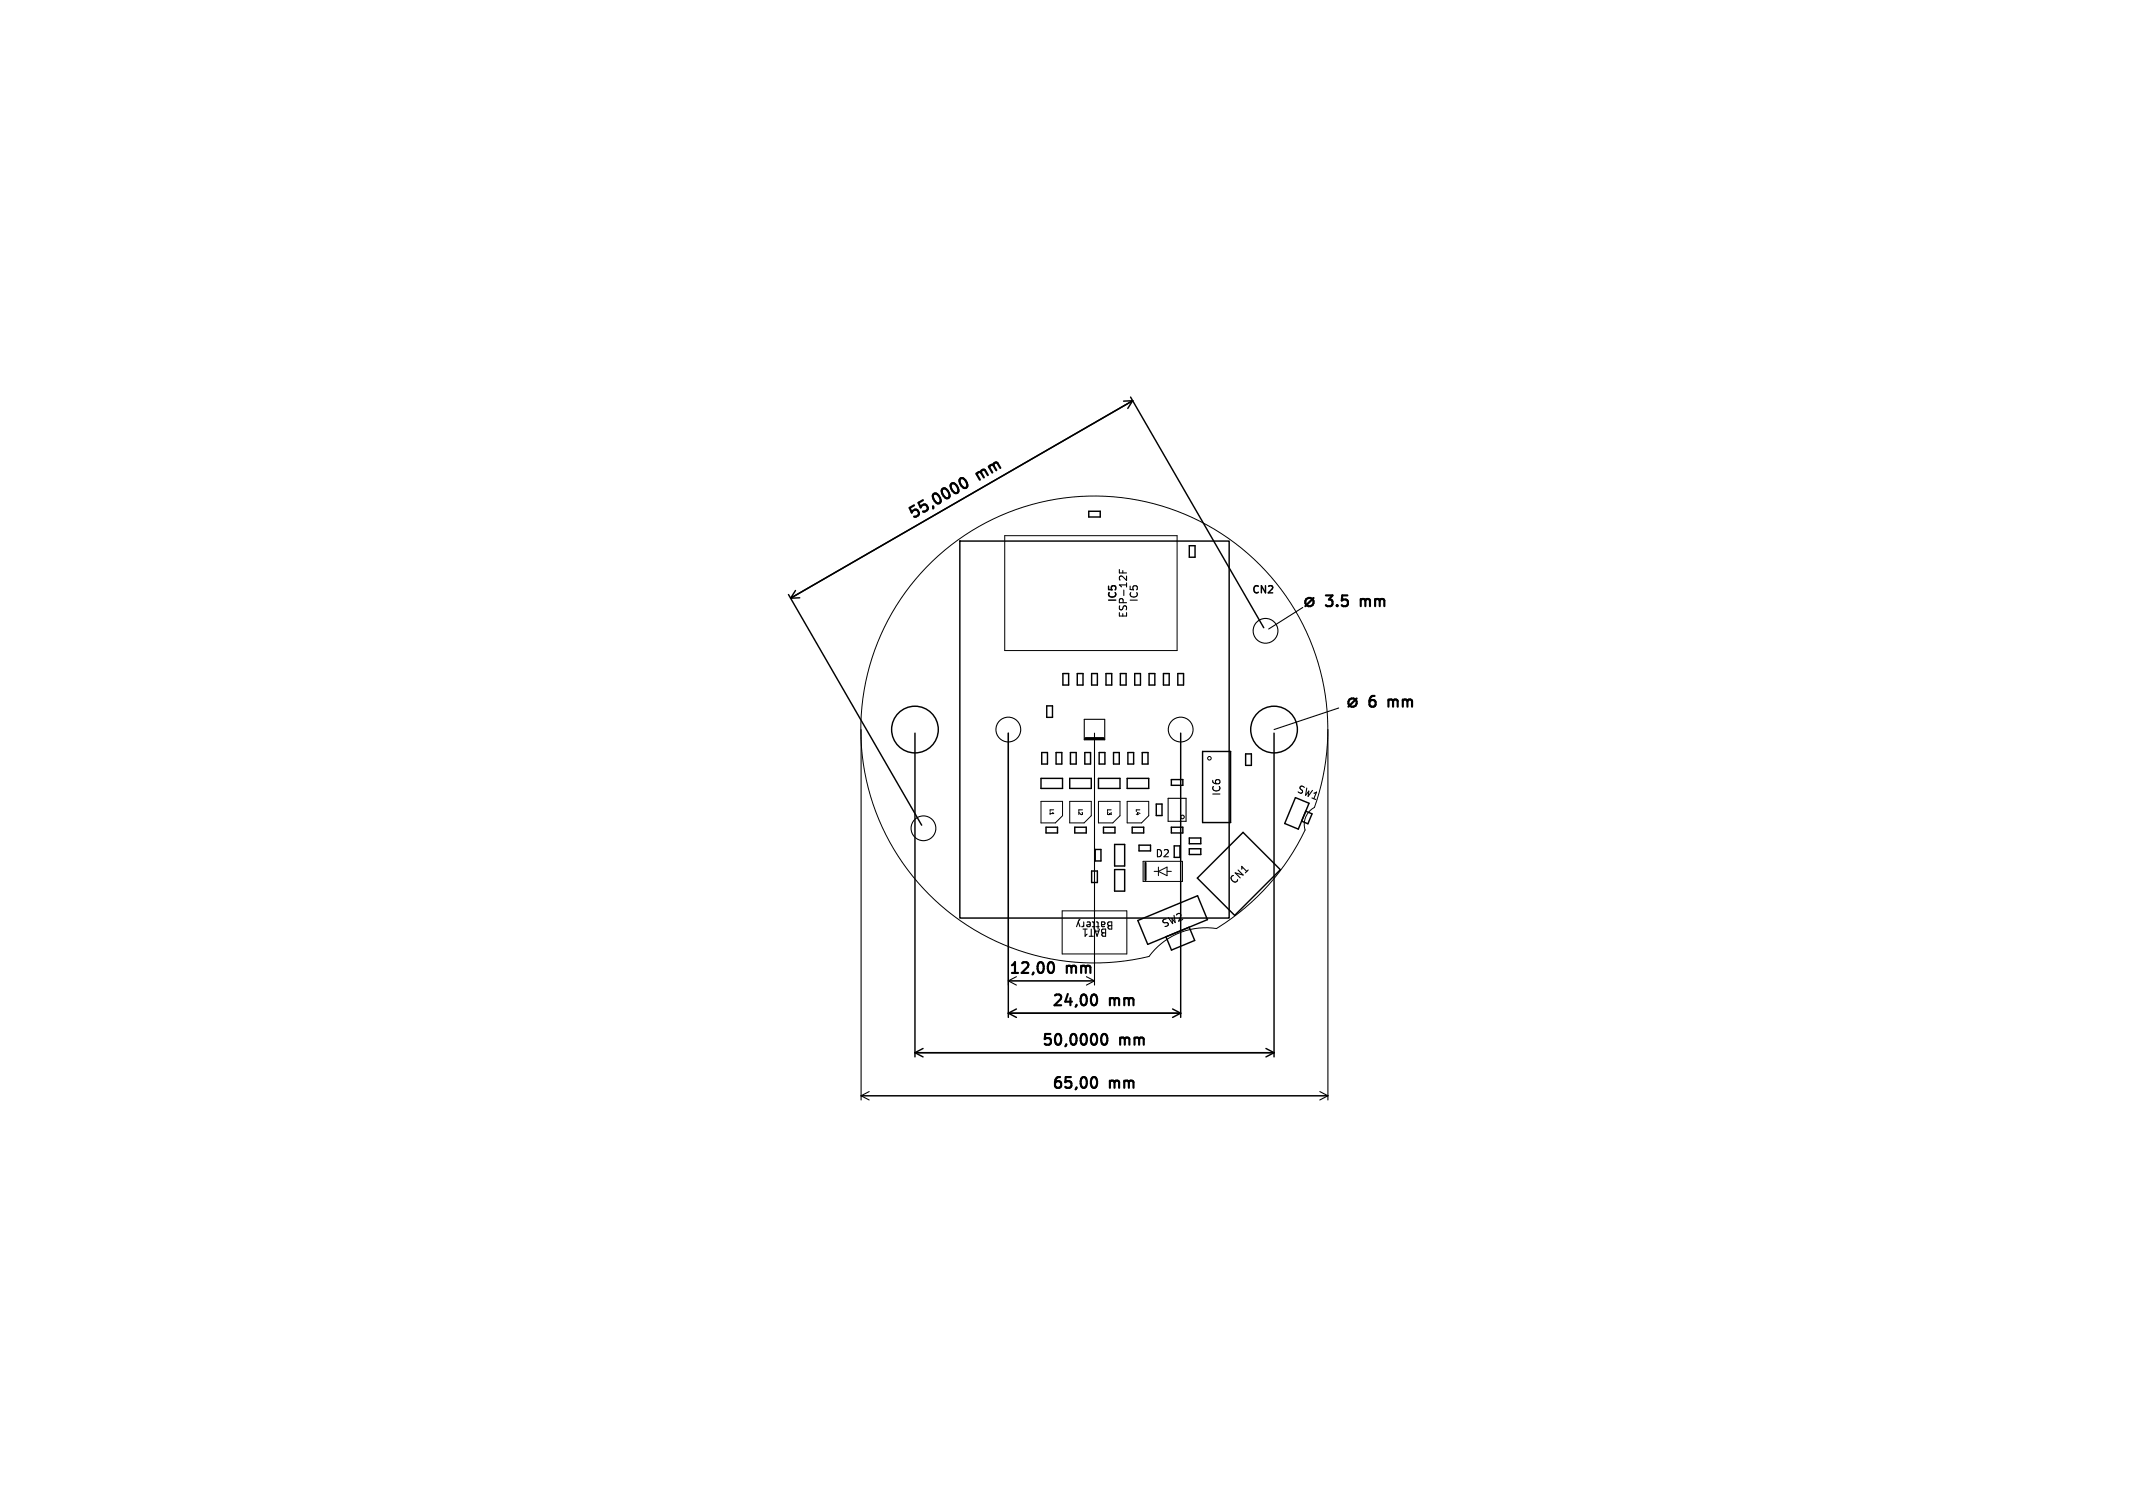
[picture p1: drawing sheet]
<svg xmlns="http://www.w3.org/2000/svg" width="297mm" height="210mm" viewBox="0 0 297 210" stroke-linecap="round" stroke-linejoin="round" font-family="sans-serif">
<defs><g id="words">
<g font-size="2.1">
<text x="136.5" y="67.3" transform="rotate(-30 136.5 67.3)">mm</text>
<text x="127.1" y="72.7" transform="rotate(-30 127.1 72.7)">55,0000</text>
<text x="190" y="84.6">mm</text>
<text x="193.9" y="98.6">mm</text>
<text x="140.4" y="135.9">12,00</text>
<text x="148.4" y="135.9">mm</text>
<text x="146.4" y="140.4">24,00</text>
<text x="154.4" y="140.4">mm</text>
<text x="145" y="145.9">50,0000</text>
<text x="155.8" y="145.9">mm</text>
<text x="146.4" y="151.9">65,00</text>
<text x="154.4" y="151.9">mm</text>
</g>
<g font-size="1.4">
<text x="155.6" y="84" transform="rotate(-90 155.6 84)">IC5</text>
<text x="158.6" y="83.9" transform="rotate(-90 158.6 83.9)">IC5</text>
<text x="174.3" y="82.8">CN2</text>
<text x="157.1" y="86.1" transform="rotate(-90 157.1 86.1)">ESP-12F</text>
<text x="170.1" y="110.9" transform="rotate(-90 170.1 110.9)">IC6</text>
<text x="180.4" y="110.4" transform="rotate(22 180.4 110.4)">SW1</text>
<text x="160.8" y="119.5">D2</text>
<text x="171.9" y="123.4" transform="rotate(-45 171.9 123.4)">CN1</text>
<text x="154.3" y="129.2" transform="rotate(-180 154.3 129.2)">BAT1</text>
<text x="155.1" y="128.2" transform="rotate(-180 155.1 128.2)">Battery</text>
<text x="162.1" y="129.4" transform="rotate(-22 162.1 129.4)">SW2</text>
</g>
<g font-size=".7">
<text x="146" y="112.6" transform="rotate(90 146 112.6)">L1</text>
<text x="150" y="112.6" transform="rotate(90 150 112.6)">L2</text>
<text x="154" y="112.6" transform="rotate(90 154 112.6)">L3</text>
<text x="158" y="112.6" transform="rotate(90 158 112.6)">L4</text>
</g>
</g></defs>
<g fill="none" stroke="#000" stroke-width=".2">
<path d="M157.4 55.3l18.6 32.1M157.7 55.8l-47.6 27.5M157.7 55.8l-.7 1.1M157.7 55.8l-1.3 .1M133.6 75.4h37.6v52.4h-37.6zM151.6 71.2h1.6v.8h-1.6zM165.6 76h.8v1.6h-.8zM109.8 82.8l18.5 32.1M110.8 82.2l-.7 1.1M111.4 83.3h-1.3M145.8 98.3h.8v1.6h-.8zM148 93.8h.8v1.6h-.8z"/>
<path d="M150 93.8h.8v1.6h-.8zM152 93.8h.8v1.6h-.8zM154 93.8h.8v1.6h-.8zM156 93.8h.8v1.6h-.8zM158 93.8h.8v1.6h-.8zM160 93.8h.8v1.6h-.8zM162 93.8h.8v1.6h-.8zM164 93.8h.8v1.6h-.8zM127.4 102.1v45.1M140.4 102.1v39.6M144.9 108.4h3v1.4h-3zM145.1 104.8h.8v1.6h-.8z"/>
<path d="M145.6 115.2h1.6v.8h-1.6zM147 104.8h.9v1.6h-.9zM148.9 108.4h3v1.4h-3zM149 104.8h.9v1.6h-.9zM149.6 115.2h1.6v.8h-1.6zM151 104.8h.9v1.6h-.9zM152.5 118.3h.8v1.6h-.8zM152.9 108.4h3v1.4h-3zM153 104.8h.9v1.6h-.9zM153.6 115.2h1.6v.8h-1.6zM155 104.8h.9v1.6h-.9zM155.2 117.6h1.4v3h-1.4z"/>
<path d="M156.9 108.4h3v1.4h-3zM157 104.8h.9v1.6h-.9zM157.6 115.2h1.7v.8h-1.7zM158.6 117.7h1.6v.8h-1.6zM159 104.8h.9v1.6h-.9zM161 112h.8v1.6h-.8zM163.1 115.2h1.6v.8h-1.6zM163.1 108.6h1.6v.8h-1.6zM163.5 117.8h.8v1.6h-.8zM164.4 102.1v39.6M165.6 118.2h1.6v.8h-1.6zM165.6 116.7h1.6v.8h-1.6z"/>
<path d="M167.5 104.7h3.8v9.8h-3.8zM173.1 115.9l5.2 5.2-6.4 6.4-5.2-5.2zM173.4 105h.8v1.6h-.8zM177.4 102.1v45.1M180.4 111.1l-1.5 3.6 1.9 .8 1.5-3.6M181.8 113l.9 .3-.6 1.4-.9-.3M152 121.3h.8v1.6h-.8zM155.2 121.1h1.4v3h-1.4zM158.4 128.2l8.3-3.5 1.4 3.4-8.3 3.4zM165.6 129.1l.8 1.9-3.3 1.3-.7-1.8M127.4 146.6h50M127.4 146.6l1.1 .6"/>
<path d="M128.5 146l-1.1 .6M140.4 141.1h24M140.4 141.1l1.1 .6M141.5 140.5l-1.1 .6M163.3 140.5l1.1 .6M164.4 141.1l-1.1 .6M176.3 146l1.1 .6M177.4 146.6l-1.1 .6"/>
<circle cx="127.4" cy="101.6" r="3.2"/>
<circle cx="177.4" cy="101.6" r="3.2"/>
</g>
<g fill="none" stroke="#000" stroke-width=".15">
<path d="M155.9 79.3v.5h1M156.3 79.5v.3M181.4 84.6l-4.8 3M186.4 98.6l-9 3M119.9 101.6v51.6M140.4 102.1v35.1M151 100.2h2.8v2.8h-2.8zM152.4 102.1v35.1M162.6 111.2h2.6v3.2h-2.6zM184.9 101.6v51.6M141.5 137.2l-1.1-.6h12l-1.1 .6M119.9 152.6h65"/>
<path d="M119.9 152.6l1.1 .6M121 152l-1.1 .6M183.8 152l1.1 .6M184.9 152.6l-1.1 .6"/>
<circle cx="176.2" cy="87.8" r="1.72"/>
<circle cx="128.6" cy="115.4" r="1.72"/>
<circle cx="140.4" cy="101.6" r="1.72"/>
<circle cx="164.4" cy="101.6" r="1.72"/>
<circle cx="164.6" cy="113.8" r=".25"/>
</g>
<g fill="none" stroke="#000" stroke-width=".3">
<path d="M133.6 67v-.1a.36 .36 0 0 1 .2-.3 .36 .36 0 0 1 .4 .1 .77 .77 0 0 1 .3 1.3h-.2M182.9 83.3l-1.1 1.1M184.6 82.9h.9l-.5 .6a.41 .41 0 0 1 .5 .3v.3l-.1 .2-.6 .1-.2-.1M186.2 84.3h.1l-.1 .1M186.2 84.3h-.1l.1 .1M186.2 84.3v.1M187.6 82.9h-.7l-.1 .7 .2-.1 .5 .1 .2 .2-.1 .5-.2 .1h-.4l-.2-.1M188.9 97.3l-1.1 1.1M191.4 96.9a.59 .59 0 0 0-.7 .7v.5l.1 .2 .5 .1 .2-.1v-.5l-.1-.2-.4-.1-.3 .3M146.3 134h.1a.94 .94 0 0 1 0 1.5h-.1M152.3 138.5h.1a.94 .94 0 0 1 0 1.5h-.1M159.5 120.1v2.4"/>
<path d="M152.3 150h.1a.94 .94 0 0 1 0 1.5h-.1M153.5 144.1a.36 .36 0 0 1 .6 .2 .77 .77 0 0 1-.4 1.2 1 1 0 0 1-.2-1.4z"/>
<circle cx="182.3" cy="83.9" r=".59"/>
<circle cx="188.3" cy="97.9" r=".59"/>
</g>
<g fill="none" stroke="#000" stroke-width=".14">
<path d="M129 79a32.5 32.5 0 0 1 40.5-5 32.5 32.5 0 0 1 13.5 38.5 2.67 2.67 0 0 0-1.3 3.1 32.6 32.6 0 0 1-12.3 13.7 9.8 9.8 0 0 0-9.4 3.9 32.5 32.5 0 0 1-35.9-15.5 32.5 32.5 0 0 1 4.9-38.7zM139.9 74.6h24v16h-24zM144.9 111.6h3v2l-1 1h-2zM148.9 111.6h3v2l-1 1h-2zM152.9 111.6h3v2l-1 1h-2zM156.9 111.6h3v2l-1 1h-2zM159.2 119.9h5.4v2.9h-5.4zM147.9 126.8h9v6h-9zM160.7 121.4h.6M161.3 121.4l1.2-.6v1.1zM161.3 120.8v1.1M162.5 121.4h.6"/>
<circle cx="168.4" cy="105.6" r=".25"/>
</g>
<path d="M151.2 102.8h2.4" fill="none" stroke="#000" stroke-width=".4"/>
<use href="#words"/>
</svg>
